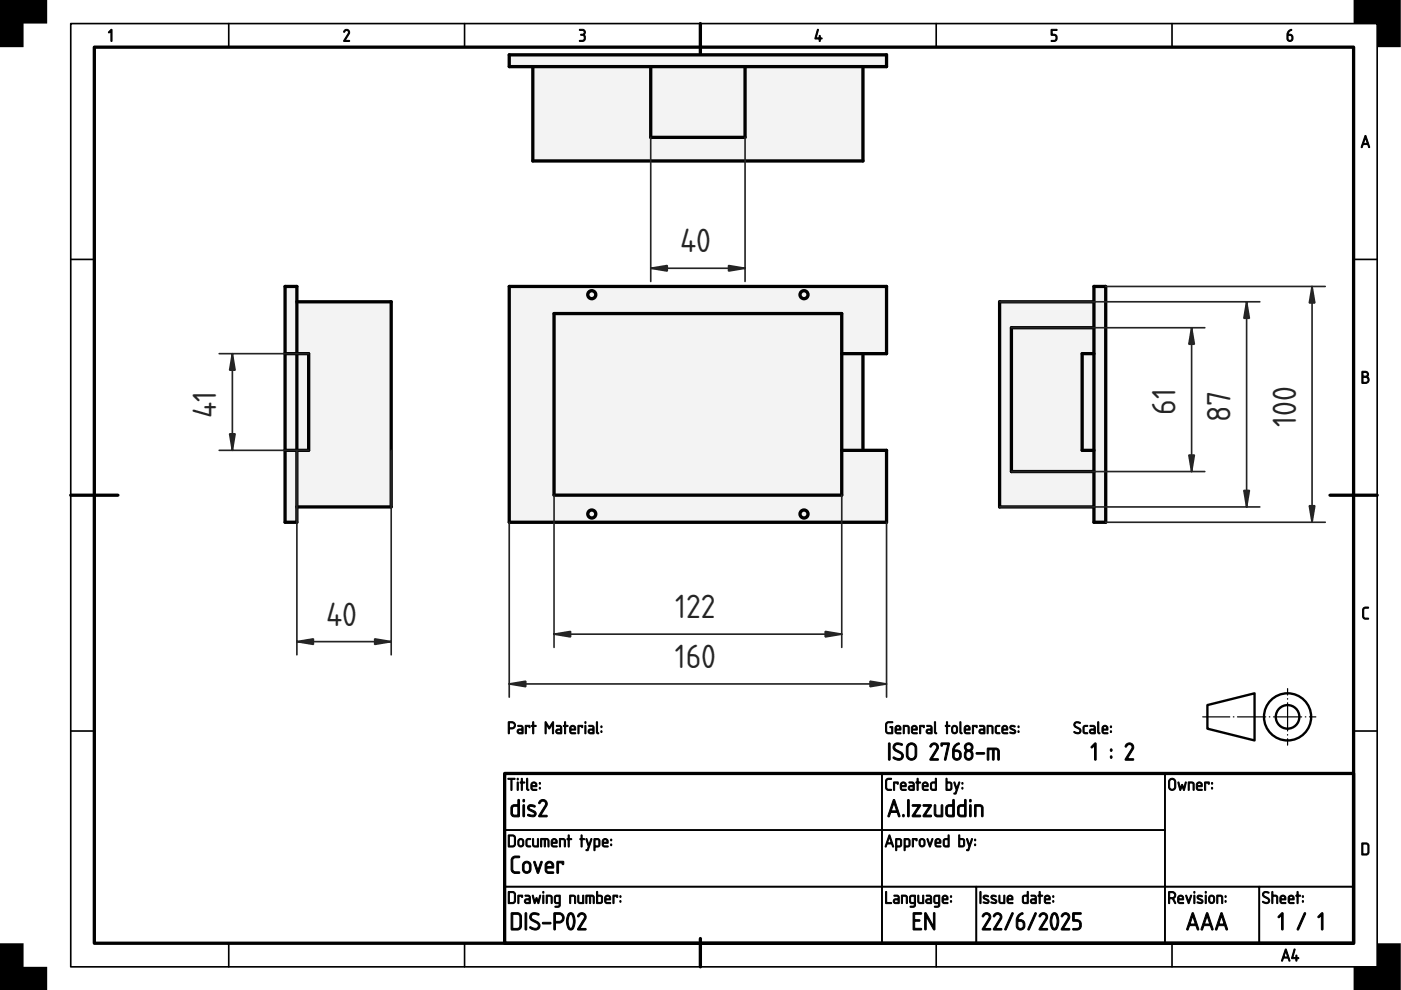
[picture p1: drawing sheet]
<svg xmlns="http://www.w3.org/2000/svg" width="297mm" height="210mm" viewBox="0 0 297 210" stroke-linecap="round" stroke-linejoin="round" font-family="sans-serif">
<defs><g id="words">
<g font-size="6.7" fill="#212529">
<text x="144.2" y="53.5">40</text>
<text x="45.9" y="88.6" transform="rotate(-90 45.9 88.6)">41</text>
<text x="249.2" y="88" transform="rotate(-90 249.2 88)">61</text>
<text x="260.9" y="89.6" transform="rotate(-90 260.9 89.6)">87</text>
<text x="274.8" y="90.5" transform="rotate(-90 274.8 90.5)">100</text>
<text x="143.2" y="131.1">122</text>
<text x="69.2" y="132.6">40</text>
<text x="143.1" y="141.6">160</text>
</g>
</g></defs>
<path d="M20 10h267v190h-267zM148.5 5v10M15 105h10M282 105h10M107 164h180v36h-180zM148.5 199v6" fill="none" stroke="#000" stroke-width=".7"/>
<g fill="none" stroke="#000" stroke-width=".35">
<path d="M15 5h277v200h-277zM48.5 5v5M98.5 5v5M198.5 5v5M248.5 5v5M15 55h5M287 55h5M15 155h5M287 155h5M107 164h80v12h-80zM107 176h80v12h-80zM187 176h60v12h-60z"/>
<path d="M187 164h60v12h-60zM247 164h40v24h-40zM48.5 200v5M98.5 200v5M107 188h80v12h-80zM187 188h20v12h-20zM198.5 200v5M207 188h40v12h-40zM247 188h20v12h-20zM248.5 200v5M267 188h20v12h-20z"/>
</g>
<g fill="#000" stroke="#000" stroke-width=".21">
<path d="M23.5 6.3l.3 .1v2.2l-.2 .2-.1-.2v-2l-.3 .4-.2-.1zM73 6.5a.64 .64 0 0 1 .9-.2 .64 .64 0 0 1 .1 .9l-.8 1.4h.8l.1 .2h-1.2l.9-1.7a.44 .44 0 0 0-.2-.6 .44 .44 0 0 0-.6 .4l-.2-.2zM122.9 6.2a.75 .75 0 0 1 1 .2 .75 .75 0 0 1-.1 1 .82 .82 0 0 1 .2 1.1 .82 .82 0 0 1-1.2 .2l.1-.1a.76 .76 0 0 0 1-.7l-.1-.3-.7-.1v-.2a.47 .47 0 0 0 .7-.2 .47 .47 0 0 0-.2-.6l-.7-.1zM173.3 6.2l.2 .2-.4 1.6h.6l.1-.5 .1 .5 .4 .2-.4 .1-.1 .5-.1-.5-.9-.1zM222.9 6.3l1.1-.1 .1 .1-.1 .2h-.9v.8a.8 .8 0 0 1 1 .5 .8 .8 0 0 1-.6 1l-.7-.1 .7-.1a.54 .54 0 0 0 .4-.6 .54 .54 0 0 0-.5-.5h-.5zM289.1 128.9l.3-.2h.7v.2l-.7 .1-.2 .2-.1 1.5 .3 .3h.7v.3h-.8l-.4-.4v-1.6z"/>
<path d="M273.2 6.6l.5-.4 .2 .2a.79 .79 0 0 0-.7 .9 .75 .75 0 0 1 1 .8 .75 .75 0 0 1-1.2 .5l-.1-.4a1.82 1.82 0 0 1 .3-1.6zM273.1 7.5v.7a.4 .4 0 0 0 .4 .4 .4 .4 0 0 0 .4-.4l-.1-.6z"/>
<path d="M289.4 28.7l.2 .1 .8 2.3-.1 .2-.3-.7h-1l-.2 .7-.2-.1zM289.5 29.2l-.4 1.2h.8z"/>
<path d="M288.8 78.8l.6-.1a.65 .65 0 0 1 .7 .4 .65 .65 0 0 1-.2 .8 .77 .77 0 0 1 .4 .8 .77 .77 0 0 1-.7 .6h-.8zM289 80v1.1h.5a.52 .52 0 0 0 .5-.6 .52 .52 0 0 0-.5-.5zM289 79v.8h.5a.39 .39 0 0 0 .4-.4 .39 .39 0 0 0-.4-.4z"/>
<path d="M108 153.3v1h.6a.52 .52 0 0 0 .4-.6 .52 .52 0 0 0-.5-.4zM107.8 153h.1a1.18 1.18 0 0 1 1.2 .3 .78 .78 0 0 1 .1 .8 .78 .78 0 0 1-.6 .5h-.6v.8l-.2 .1zM110 154.9l-.1 .3 .1 .1h.7v-.5zM109.8 153.8h.8l.3 .5v1.3h-.8a.52 .52 0 0 1-.5-.5 .52 .52 0 0 1 .5-.5h.6l-.1-.4-.8-.2zM111.4 153.8l1 .1-.1 .4-.2-.3h-.5v1.5l-.1 .1-.1-.2zM113 153l.2 .1v.7l.5 .1-.5 .1v1.5l-.1 .1-.2-.1v-1.5l-.2-.1 .2-.1zM115.6 153l.2 .1 .7 1.1 .6-1.1 .2-.1v2.6l-.2-.2v-1.8l-.6 1-.7-1v1.8l-.2 .2zM118.1 154.9v.3l.1 .1h.7v-.5zM118 153.8h.8l.3 .5v1.3h-.8a.52 .52 0 0 1-.5-.5 .52 .52 0 0 1 .5-.5h.6l-.1-.4-.8-.2zM119.7 153l.2 .1v.7l.6 .1-.6 .1v1.5l-.1 .1-.1-.1v-1.5l-.3-.1 .3-.1zM121.1 154.2l-.1 .4h.8l-.2-.5zM121 153.9a.64 .64 0 0 1 .9 0 .64 .64 0 0 1 0 .9h-.9l.1 .5 1 .2-.8 .1a1.06 1.06 0 0 1-.3-1.7zM122.6 153.8l1 .1-.2 .4-.1-.3h-.5v1.5l-.2 .1-.1-.2zM124 153.8l.2 .1v1.5l-.1 .2-.1-.2zM124 153.2a.17 .17 0 0 1 .3 0 .17 .17 0 0 1-.3 0zM125 154.9l-.1 .3 .2 .1h.6v-.5zM124.8 153.8h.9l.3 .5-.1 1.3h-.7a.52 .52 0 0 1-.5-.5 .52 .52 0 0 1 .5-.5h.5v-.4l-.9-.2zM126.5 153l.2 .2v2l.3 .3-.2 .1-.3-.1-.1-.3zM127.4 155h.2v.3h-.2zM127.4 154h.2v.2h-.2z"/>
<path d="M187.9 153.2l.5-.2h.9l-.1 .3h-.9l-.3 .4v1.2l.2 .4h.9v-1l-.4-.1 .1-.2 .5 .1v1.4l-1 .1-.5-.3-.1-1.7zM190.1 154.2l-.1 .4h.8l-.2-.5zM190 153.9a.64 .64 0 0 1 .8 0 .64 .64 0 0 1 .1 .9h-.9l.1 .5 .9 .2-.7 .1a1.06 1.06 0 0 1-.3-1.7zM191.5 153.8a.88 .88 0 0 1 1.3 .5l-.1 1.3-.2-.2v-1.2l-.8-.2v1.4l-.2 .1zM193.6 154.2l-.1 .4h.8l-.3-.5zM193.4 153.9a.64 .64 0 0 1 .9 0 .64 .64 0 0 1 .1 .9h-.9l.1 .5 .9 .2-.8 .1a1.06 1.06 0 0 1-.3-1.7zM195 153.8l1 .1-.1 .4-.2-.3h-.5v1.5l-.1 .1-.1-.2zM196.7 154.9l-.1 .3 .2 .1h.6v-.5zM196.5 153.8h.8l.3 .5v1.3h-.8a.52 .52 0 0 1-.5-.5 .52 .52 0 0 1 .5-.5h.6v-.4l-.9-.2zM198.1 153l.3 .2v2l.2 .3-.1 .1-.3-.1-.1-.3zM200.7 153l.2 .1v.7l.5 .1-.5 .1v1.5l-.1 .1-.1-.1v-1.5l-.3-.1 .3-.1zM202.1 154.1l-.1 .9a.4 .4 0 0 0 .4 .3 .4 .4 0 0 0 .4-.4l-.1-.8zM202 153.9a.64 .64 0 0 1 1 .5v.6a.64 .64 0 0 1-.6 .6 .64 .64 0 0 1-.7-.7l.1-.7zM203.5 153l.3 .2v2l.2 .3-.1 .1-.3-.1-.1-.3zM204.8 154.2l-.1 .4h.8l-.3-.5zM204.6 153.9a.64 .64 0 0 1 .9 0 .64 .64 0 0 1 .1 .9h-.9l.1 .5 .9 .2-.8 .1a1.06 1.06 0 0 1-.3-1.7zM206.2 153.8l1 .1-.1 .4-.2-.3h-.5v1.5l-.1 .1-.1-.2zM207.9 154.9l-.1 .3 .2 .1h.6v-.5zM207.7 153.8h.8l.3 .5v1.3h-.8a.52 .52 0 0 1-.5-.5 .52 .52 0 0 1 .5-.5h.6v-.4l-.9-.2zM209.3 153.8a.88 .88 0 0 1 1.3 .5l-.2 1.3-.1-.2v-1.2l-.8-.2v1.4l-.2 .1zM211.1 153.9l.8-.1 .1 .2a.52 .52 0 0 0-.6 0 .52 .52 0 0 0-.2 .6l.1 .6 .7 .3a.65 .65 0 0 1-.8 0 .65 .65 0 0 1-.2-.8zM212.7 154.2l-.1 .4h.8l-.2-.5zM212.6 153.9a.64 .64 0 0 1 .9 0 .64 .64 0 0 1 .1 .9h-1l.2 .5 .9 .2-.8 .1a1.06 1.06 0 0 1-.3-1.7zM214.2 153.9a.61 .61 0 0 1 1 .2l-.6-.1-.3 .2 .8 .5a.52 .52 0 0 1 .1 .8 .52 .52 0 0 1-.7 0l-.4-.1 .2-.2a.45 .45 0 0 0 .4 .2 .45 .45 0 0 0 .4-.4l-.9-.5-.1-.3zM215.8 155h.2v.3h-.1zM215.8 154h.2l.1 .2h-.2z"/>
<path d="M227.8 153.2a.99 .99 0 0 1 1.3 .1l-.1 .1a.6 .6 0 0 0-.7-.1 .6 .6 0 0 0-.4 .5l.9 .5a.73 .73 0 0 1 0 1.2 .73 .73 0 0 1-1.1-.4h.1a.61 .61 0 0 0 .7 .3 .61 .61 0 0 0 .4-.6l-1.1-.7-.1-.4zM229.7 153.9l.8-.1 .1 .2a.52 .52 0 0 0-.6 0 .52 .52 0 0 0-.1 .6v.6l.7 .3a.65 .65 0 0 1-.8 0 .65 .65 0 0 1-.2-.8zM231.3 154.9l-.1 .3 .2 .1h.6v-.5zM231.1 153.8h.8l.3 .5v1.3h-.8a.52 .52 0 0 1-.4-.5 .52 .52 0 0 1 .5-.5h.5v-.4l-.9-.2zM232.8 153l.2 .2v2l.2 .3-.1 .1-.3-.1-.1-.3zM234 154.2l-.1 .4h.8l-.2-.5zM233.9 153.9a.64 .64 0 0 1 .8 0 .64 .64 0 0 1 .1 .9h-.9l.1 .5 .9 .2-.8 .1a1.06 1.06 0 0 1-.2-1.7zM235.4 155h.2v.3h-.2zM235.4 154h.2v.2h-.2z"/>
<path d="M232.1 157.6l.1-.1 .2 .2v3.3l-.2 .2-.1-.2v-2.9l-.5 .5-.3-.2zM235.5 160.3h.2v.4h-.2zM235.5 158.8h.2v.4h-.2zM238.8 157.8a.92 .92 0 0 1 1.2-.1 .92 .92 0 0 1 .2 1.2l-1.2 2h1.2h.1v.3h-1.7v-.3l1.3-2.1a.6 .6 0 0 0-.3-.9 .6 .6 0 0 0-.8 .5l-.3-.2z"/>
<path d="M107.7 165h1.4l.1 .1-.6 .2v2.2l-.2 .1-.1-.1v-2.2l-.6-.1zM109.7 165.8l.2 .1v1.5l-.1 .2-.2-.2zM109.6 165.2a.2 .2 0 0 1 .4 0 .2 .2 0 0 1-.4 0zM110.5 165l.3 .1v.7l.5 .1-.5 .1v1.5l-.2 .1-.1-.1v-1.5l-.2-.1 .2-.1zM111.7 165l.2 .2v2l.2 .3-.1 .1-.3-.1-.1-.3zM112.9 166.2l-.1 .4h.8l-.2-.5zM112.8 165.9a.64 .64 0 0 1 .8 0 .64 .64 0 0 1 .1 .9h-.9l.1 .5 .9 .2-.7 .1a1.06 1.06 0 0 1-.3-1.7zM114.4 167h.2v.3h-.2zM114.4 166h.2v.2h-.2z"/>
<path d="M108 177.3v2h.8l.3-.4-.1-1.4-.2-.2zM107.8 177h1l.5 .5v1.6l-.4 .5h-1.1zM110.2 178.1l-.2 .9a.4 .4 0 0 0 .5 .3 .4 .4 0 0 0 .3-.4l-.1-.8zM110 177.9a.64 .64 0 0 1 1.1 .5v.6a.64 .64 0 0 1-.7 .6 .64 .64 0 0 1-.6-.7v-.7zM111.6 177.9l.8-.1 .1 .2a.52 .52 0 0 0-.6 0 .52 .52 0 0 0-.2 .6l.1 .6 .7 .3a.65 .65 0 0 1-.8 0 .65 .65 0 0 1-.2-.8zM112.9 177.8l.2 .1 .1 1.3 .2 .1h.5v-1.4l.2-.1 .1 .1v1.7h-1a1.77 1.77 0 0 1-.3-1.8zM114.7 177.8h1.4a1.46 1.46 0 0 1 .2 1.8l-.1-.2-.1-1.2-.2-.2h-.3v1.4l-.1 .2-.1-.2v-1.4h-.5v1.5l-.3 .1zM117.2 178.2l-.1 .4h.8l-.2-.5zM117.1 177.9a.64 .64 0 0 1 .8 0 .64 .64 0 0 1 .1 .9h-.9l.1 .5 .9 .2-.7 .1a1.06 1.06 0 0 1-.3-1.7zM118.6 177.8a.88 .88 0 0 1 1.3 .5l-.1 1.3-.2-.2v-1.2l-.8-.2v1.4l-.2 .1zM120.5 177l.2 .1v.7l.5 .1-.5 .1v1.5l-.1 .1-.1-.2v-1.4l-.3-.1 .3-.1zM123.2 177l.2 .1v.7l.6 .1-.6 .1v1.5l-.1 .1-.1-.2v-1.4l-.3-.1 .3-.1zM124.3 177.8l.2 .1 .4 1.2 .4-1.2 .1-.1 .1 .1-.9 2.5-.4-.1 .3-.2 .2-.6zM126.2 178v1.3h.6l.2-.2-.1-.9-.1-.1zM126 177.8a.86 .86 0 0 1 1.2 .6v.2a.7 .7 0 0 1-.5 1h-.5l-.1 .7h-.2zM128 178.2l-.1 .4h.8l-.2-.5zM127.9 177.9a.64 .64 0 0 1 .9 0 .64 .64 0 0 1 0 .9h-.9l.1 .5 1 .2-.8 .1a1.06 1.06 0 0 1-.3-1.7zM129.5 179h.2v.3h-.2zM129.5 178h.2v.2h-.2z"/>
<path d="M108.8 171l-.1 .4v1.2l.4 .2h.7v-1.8zM108.5 170.9a1.3 1.3 0 0 1 1.3-.3v-.9l.2-.2 .1 .2v3.3l-.2 .2a1.47 1.47 0 0 1-1.3-.2l-.3-.5v-1.2zM110.9 170.7h.3v.1v2.2l-.2 .2-.1-.2zM110.9 169.8a.24 .24 0 0 1 .4 0 .24 .24 0 0 1-.4 0zM112 170.8a1.2 1.2 0 0 1 1.5 .1l-.2 .2-.6-.1a.34 .34 0 0 0-.4 0 .34 .34 0 0 0-.1 .4l1.1 .5a.71 .71 0 0 1 .2 1 .71 .71 0 0 1-1 .2l-.6-.2v-.2h.2a.78 .78 0 0 0 1.2-.2l-.2-.2-.9-.5a.65 .65 0 0 1-.2-1zM114.5 169.8a.92 .92 0 0 1 1.2-.1 .92 .92 0 0 1 .2 1.2l-1.2 2h1.1h.2v.3h-1.8v-.3l1.3-2.1a.6 .6 0 0 0-.2-.9 .6 .6 0 0 0-.8 .5l-.3-.2z"/>
<path d="M188 165.2l.2-.2h.8v.2l-.8 .1-.2 .2v1.4l.2 .4h.7l.1 .3h-.8l-.4-.4-.1-1.6zM189.5 165.8l1 .1-.2 .4-.1-.3h-.5v1.5l-.1 .1-.2-.2zM191.2 166.2l-.1 .4h.8l-.2-.5zM191.1 165.9a.64 .64 0 0 1 .9 0 .64 .64 0 0 1 0 .9h-.9l.1 .5 1 .2-.8 .1a1.06 1.06 0 0 1-.3-1.7zM192.9 166.9l-.1 .3 .2 .1h.6v-.5zM192.7 165.8h.9l.3 .5-.1 1.3h-.7a.52 .52 0 0 1-.5-.5 .52 .52 0 0 1 .5-.5h.5v-.4l-.9-.2zM194.5 165l.2 .1v.7l.5 .1-.5 .1v1.5l-.1 .1-.2-.1v-1.5l-.2-.1 .2-.1zM195.9 166.2l-.1 .4h.8l-.3-.5zM195.7 165.9a.64 .64 0 0 1 .9 0 .64 .64 0 0 1 .1 .9h-.9l.1 .5 .9 .2-.8 .1a1.06 1.06 0 0 1-.3-1.7zM197.6 166.1l-.1 .3v.8l.8 .1v-1.3zM197.4 166l.2-.2h.7v-.7l.2-.1v2.6h-.9l-.3-.3zM200.8 166v1.3h.5a.91 .91 0 0 0 .2-1.2zM200.6 165l.2 .1v.7h.7l.3 .3v1l-.3 .5-.9-.1zM202.3 165.8l.2 .1 .4 1.2 .4-1.2 .1-.1 .1 .1-.9 2.5-.4-.1 .3-.2 .2-.6zM203.9 167h.2v.3h-.1zM204 166h.1l.1 .2h-.2z"/>
<path d="M188.5 177l.2 .1 .8 2.3-.2 .2-.3-.7h-.9l-.2 .7-.2-.1zM188.6 177.5l-.4 1.2h.8zM190.1 178v1.3h.7l.1-.2v-.9l-.1-.1zM189.9 177.8a.86 .86 0 0 1 1.3 .6v.2a.7 .7 0 0 1-.5 1h-.6v.7h-.2zM191.9 178v1.3h.7l.1-.2v-.9l-.1-.1zM191.7 177.8a.86 .86 0 0 1 1.3 .6v.2a.7 .7 0 0 1-.5 1h-.6v.7h-.2zM193.5 177.8l1 .1-.2 .4-.1-.3h-.5v1.5l-.2 .1-.1-.2zM195.2 178.1l-.1 .9a.4 .4 0 0 0 .4 .3 .4 .4 0 0 0 .4-.4l-.1-.8zM195.1 177.9a.64 .64 0 0 1 1 .5v.6a.64 .64 0 0 1-.6 .6 .64 .64 0 0 1-.6-.7v-.7zM196.6 177.8l.2 .1 .4 1.2 .4-1.2h.2l-.6 1.7zM198.6 178.2l-.1 .4h.8l-.3-.5zM198.4 177.9a.64 .64 0 0 1 .9 0 .64 .64 0 0 1 .1 .9h-.9l.1 .5 .9 .2-.8 .1a1.06 1.06 0 0 1-.3-1.7zM200.3 178.1l-.1 .3v.8l.8 .1v-1.3zM200.1 178l.2-.2h.7v-.7l.2-.1v2.6h-.9l-.3-.3zM203.5 178v1.3h.5a.91 .91 0 0 0 .2-1.2zM203.3 177l.2 .1v.7h.7l.3 .3v1l-.3 .5-.9-.1zM204.9 177.8l.3 .1 .4 1.2 .4-1.2 .1-.1 .1 .1-.9 2.5-.4-.1 .3-.2 .2-.6zM206.6 179h.2v.3h-.2zM206.6 178h.2v.2h-.2z"/>
<path d="M188.4 157.6h.3v.1v3.3l-.2 .2-.1-.2zM189.6 157.8a1.41 1.41 0 0 1 1.8 .1l-.2 .1a.93 .93 0 0 0-1.5 .5l.4 .5a1.9 1.9 0 0 1 1.4 1 1.07 1.07 0 0 1-.5 1.1 1.07 1.07 0 0 1-1.3-.1l-.3-.3 .1-.2a1.19 1.19 0 0 0 1.7 0 .58 .58 0 0 0-.4-.8l-1.3-.8-.2-.5zM192.8 158l-.3 .6v1.6a.75 .75 0 0 0 .8 .6 .75 .75 0 0 0 .7-.7v-1.5a.75 .75 0 0 0-.4-.7 .75 .75 0 0 0-.8 .1zM192.5 157.8a1.1 1.1 0 0 1 1.2-.2 1.1 1.1 0 0 1 .7 1v1.5a1.1 1.1 0 0 1-1.1 1.1 1.1 1.1 0 0 1-1.1-1.1v-1.8zM197.4 157.8a.92 .92 0 0 1 1.2-.1 .92 .92 0 0 1 .2 1.2l-1.2 2h1.2h.1v.3h-1.7v-.3l1.3-2.1a.6 .6 0 0 0-.3-.9 .6 .6 0 0 0-.8 .5l-.3-.2zM199.5 157.5h1.6l.2 .2-.7 3.3-.2 .2-.2-.2 .7-3.1h-1.1l-.1 .3-.2-.2zM202.4 158l.8-.5 .2 .2a1.88 1.88 0 0 0-1.1 1.3 1.12 1.12 0 0 1 1.5 .9 1.12 1.12 0 0 1-1.2 1.3l-.5-.4-.1-.4a2.92 2.92 0 0 1 .2-2.1zM202.3 159.3v1a.57 .57 0 0 0 .6 .6 .57 .57 0 0 0 .5-.6l-.1-.8-.3-.1zM205 159.5a.8 .8 0 0 0 .4 1.3 .71 .71 0 0 0 .6-.9 .71 .71 0 0 0-1-.4zM204.8 158.4a.6 .6 0 0 0 1.2 0 .6 .6 0 0 0-1.2 0zM204.8 157.7a.93 .93 0 0 1 1.3 .1 .93 .93 0 0 1-.2 1.4 1.07 1.07 0 0 1 .4 1.4 1.07 1.07 0 0 1-1.5 .4l-.3-.7a1.15 1.15 0 0 1 .3-1.1 .92 .92 0 0 1 0-1.5zM207 159.6h1.6l.2 .1-.2 .2h-1.5h-.1zM209.4 158.6h1.7a.84 .84 0 0 1 .8 1.1v1.3l-.2 .2-.2-.2v-1.8l-.2-.2h-.5v2l-.1 .1h-.2l-.1-2.1h-.7v2l-.1 .1h-.2z"/>
<path d="M189.4 169.5l.3 .1 1.1 3.3-.2 .3-.4-.9h-1.3l-.4 .9-.3-.2zM189.5 170.2l-.5 1.7h1.1zM191.4 172.7h.3v.4h-.3zM192.5 169.6h.2l.1 .1v3.3l-.2 .2-.2-.2zM193.4 170.6h1.8v.3l-1.3 1.9h1.1l.2 .1v.3l-1.8-.1v-.2l1.3-1.9h-1.1l-.2-.1zM195.7 170.6h1.8v.3l-1.3 1.9h1.1l.2 .1v.3l-1.8-.1v-.2l1.3-1.9h-1.1l-.2-.1zM198.1 170.7h.3v.1v1.8l.4 .2h.7v-2l.2-.2 .2 .2v2.3l-1.1 .1a.84 .84 0 0 1-.7-1.2zM201 171l-.1 .4v1.2l.4 .2h.7v-1.8zM200.7 170.9a1.3 1.3 0 0 1 1.3-.3v-.9l.2-.2 .1 .2v3.3l-.2 .2a1.47 1.47 0 0 1-1.4-.2l-.2-.5v-1.2zM203.5 171l-.1 .4v1.2l.4 .2h.7v-1.8zM203.2 170.9a1.3 1.3 0 0 1 1.3-.3v-.9l.2-.2 .1 .2v3.3l-.2 .2a1.47 1.47 0 0 1-1.4-.2l-.2-.5v-1.2zM205.6 170.7h.3v.1v2.2l-.2 .2-.1-.2zM205.5 169.8a.25 .25 0 0 1 .5 0 .25 .25 0 0 1-.5 0zM206.7 170.6a1.44 1.44 0 0 1 1.7 .5v1.8l-.1 .3-.2-.3v-1.7l-.4-.2h-.7v2l-.2 .2a4 4 0 0 1-.1-2.6z"/>
<path d="M248.2 165.4l-.2 .4v1.1a.52 .52 0 0 0 .5 .4 .52 .52 0 0 0 .5-.5v-1.3l-.5-.2zM248 165.2a.77 .77 0 0 1 .8-.1 .77 .77 0 0 1 .5 .7v1a.77 .77 0 0 1-.8 .8 .77 .77 0 0 1-.8-.7l.1-1.3zM249.8 165.8l.2 .1 .3 1.1 .3-.7 .4 .7 .3-1.1 .2-.1-.4 1.8-.2-.1-.3-.7-.2 .7-.2 .1zM251.9 165.8a.88 .88 0 0 1 1.3 .5l-.1 1.3-.2-.2v-1.2l-.7-.2v1.4l-.3 .1zM254 166.2l-.1 .4h.8l-.2-.5zM253.9 165.9a.64 .64 0 0 1 .8 0 .64 .64 0 0 1 .1 .9h-.9l.1 .5 .9 .2-.8 .1a1.06 1.06 0 0 1-.2-1.7zM255.4 165.8l1 .1-.1 .4-.1-.3h-.6v1.5l-.1 .1-.1-.2zM256.9 167h.2v.3h-.2zM256.9 166h.2v.2h-.2z"/>
<path d="M108 189.3v2h.8l.3-.4-.1-1.4-.2-.2zM107.8 189h1l.5 .5v1.6l-.4 .5h-1.1zM109.8 189.8l1 .1-.1 .4-.1-.3h-.6v1.5l-.1 .1-.1-.2zM111.5 190.9l-.1 .3 .2 .1h.6v-.5zM111.3 189.8h.9l.3 .5-.1 1.2-.7 .1a.52 .52 0 0 1-.5-.5 .52 .52 0 0 1 .5-.5h.5v-.4l-.9-.2zM112.9 189.8l.2 .1 .3 1.1 .3-.7 .4 .7 .3-1.1 .2-.1-.4 1.8-.2-.1-.3-.7-.2 .7-.2 .1zM115.1 189.8l.2 .1v1.5l-.1 .2-.1-.2zM115.1 189.2a.17 .17 0 0 1 .3 0 .17 .17 0 0 1-.3 0zM115.8 189.8a.88 .88 0 0 1 1.3 .5l-.1 1.3-.2-.2v-1.2l-.8-.2v1.4l-.2 .1zM117.8 190.1v1.1l.1 .1h.6v-1.3zM117.7 189.9l1-.1a4 4 0 0 1 .1 2.3 .87 .87 0 0 1-1.2 .2l.8-.2 .1-.5a.73 .73 0 0 1-.8-.1 .73 .73 0 0 1-.2-.8zM120.8 189.8a.88 .88 0 0 1 1.3 .5l-.2 1.3-.1-.2v-1.2l-.8-.2v1.4l-.2 .1zM122.5 189.8l.2 .1 .1 1.3 .2 .1h.5v-1.4l.2-.1 .1 .1-.1 1.7h-.9a1.77 1.77 0 0 1-.3-1.8zM124.2 189.8h1.5a1.46 1.46 0 0 1 .2 1.8l-.1-.2-.1-1.2-.2-.2h-.3v1.4l-.1 .2-.1-.2v-1.4h-.6v1.5l-.2 .1zM126.7 190v1.3h.5a.91 .91 0 0 0 .2-1.2zM126.5 189l.2 .1v.7h.7l.3 .3 .1 1-.4 .5-.9-.1zM128.5 190.2l-.1 .4h.8l-.2-.5zM128.4 189.9a.64 .64 0 0 1 .9 0 .64 .64 0 0 1 .1 .9h-1l.2 .5 .9 .2-.8 .1a1.06 1.06 0 0 1-.3-1.7zM130 189.8l1 .1-.1 .4-.2-.3h-.5v1.5l-.1 .1-.2-.2zM131.4 191h.2v.3h-.2zM131.4 189.9l.2 .1v.2h-.2z"/>
<path d="M108.7 193.9v2.9h1.2l.3-.5v-2.1l-.4-.3zM108.4 193.6l1.5-.1 .6 .7v2.4l-.6 .6-1.5-.1zM111.4 193.6h.2l.1 .1v3.3l-.2 .2-.2-.2zM112.6 193.8a1.41 1.41 0 0 1 1.7 .1l-.2 .1a.93 .93 0 0 0-1.4 .5l.3 .5a1.9 1.9 0 0 1 1.5 1 1.07 1.07 0 0 1-.6 1.1 1.07 1.07 0 0 1-1.2-.1l-.4-.3 .2-.2a1.19 1.19 0 0 0 1.6 0 .58 .58 0 0 0-.3-.8l-1.4-.8-.1-.5zM115 195.6h1.7l.1 .1-.2 .2h-1.4h-.2zM117.8 193.9v1.4h.8a.75 .75 0 0 0 .7-.7 .75 .75 0 0 0-.8-.7zM117.5 193.6l.1-.1a1.69 1.69 0 0 1 1.7 .4 1.1 1.1 0 0 1 .2 1.1 1.1 1.1 0 0 1-.9 .7h-.8v1.3l-.1 .1h-.2zM120.9 193.9l-.4 1.3a2.07 2.07 0 0 0 .5 1.6 2.3 2.3 0 0 0 .5-2.2l-.2-.6zM120.6 193.6a.84 .84 0 0 1 .9 .1 .84 .84 0 0 1 .3 .8l.1 1a2.1 2.1 0 0 1-.7 1.7h-.2a1.53 1.53 0 0 1-.9-1.7l.2-1.3zM122.7 193.8a.92 .92 0 0 1 1.3-.1 .92 .92 0 0 1 .1 1.2l-1.2 2h1.2h.1v.3h-1.7v-.3l1.3-2.1a.6 .6 0 0 0-.3-.9 .6 .6 0 0 0-.8 .5l-.3-.2z"/>
<path d="M108.7 181.7a1.46 1.46 0 0 1 1.5 0l-.2 .2h-1l-.3 .5 .1 2.2 .4 .2 1 .1-.2 .3h-1l-.5-.5-.1-2.3zM111.3 183.1l-.2 .3v.9a.57 .57 0 0 0 .6 .5 .57 .57 0 0 0 .5-.6v-.8l-.1-.3-.4-.2zM111.1 182.8a.92 .92 0 0 1 1.5 .6 1.51 1.51 0 0 1-.3 1.5 .92 .92 0 0 1-1 .2 .92 .92 0 0 1-.5-.8v-1.1zM113.2 182.7l.3 .1 .6 1.6 .5-1.7 .2-.1 .2 .2-.8 2.2-.1 .2-.2-.2zM116.1 183.2l-.2 .5h1.2a.58 .58 0 0 0-.3-.7 .58 .58 0 0 0-.7 .2zM115.9 182.8a.92 .92 0 0 1 1.2 0 .92 .92 0 0 1 .1 1.3h-1.3l.2 .7h1.1l.2 .2-.2 .2h-.9a.89 .89 0 0 1-.7-1.2 1.14 1.14 0 0 1 .3-1.2zM118.1 182.7l1.2-.1 .2 .2-.1 .5h-.2v-.3h-.8v2l-.2 .2a3.9 3.9 0 0 1-.1-2.5z"/>
<path d="M187.8 189l.2 .1v2.2h.9l.1 .3h-1.2zM189.7 190.9v.3l.1 .1h.6v-.5zM189.5 189.8h.9l.3 .5-.1 1.2-.7 .1a.52 .52 0 0 1-.5-.5 .52 .52 0 0 1 .5-.5h.5v-.4l-.9-.2zM191.1 189.8a.88 .88 0 0 1 1.3 .5l-.1 1.3-.2-.2v-1.2l-.7-.2v1.4l-.3 .1zM193.2 190.1l-.1 1.1 .1 .1h.7v-1.3zM193 189.9l1-.1a4 4 0 0 1 .1 2.3 .87 .87 0 0 1-1.1 .2l.7-.2 .2-.5a.73 .73 0 0 1-.9-.1 .73 .73 0 0 1-.2-.8zM194.6 189.8l.2 .1v1.3l.3 .1h.5v-1.4l.1-.1 .2 .1-.1 1.7h-.9a1.77 1.77 0 0 1-.3-1.8zM196.6 190.9l-.1 .3 .2 .1h.6v-.5zM196.4 189.8h.8l.3 .5v1.2l-.8 .1a.52 .52 0 0 1-.5-.5 .52 .52 0 0 1 .5-.5h.6v-.4l-.9-.2zM198.3 190.1l-.1 1.1 .2 .1h.6v-1.3zM198.1 189.9l1-.1a4 4 0 0 1 .1 2.3 .87 .87 0 0 1-1.1 .2l.7-.2 .2-.5a.73 .73 0 0 1-.8-.1 .73 .73 0 0 1-.2-.8zM200.1 190.2l-.1 .4h.8l-.3-.5zM199.9 189.9a.64 .64 0 0 1 .9 0 .64 .64 0 0 1 .1 .9h-.9l.1 .5 .9 .2-.8 .1a1.06 1.06 0 0 1-.3-1.7zM201.5 191h.2v.3h-.2zM201.5 189.9l.2 .1v.2h-.2z"/>
<path d="M193.6 193.5h1.8v.3h-.2h-1.3v1.2h1l.2 .2-.2 .1h-1v1.5h1.3l.2 .3h-1.8zM196.1 193.5l.3 .1 1.5 2.7v-2.6v-.2h.3v3.6l-.3-.1-1.5-2.6v2.6l-.1 .1h-.2z"/>
<path d="M207.8 189.1l.2 .1v2.2l-.1 .2-.2-.2zM208.6 189.9a.61 .61 0 0 1 1 .2l-.7-.1-.2 .2 .7 .5a.52 .52 0 0 1 .2 .8 .52 .52 0 0 1-.8 0l-.3-.1 .1-.2a.45 .45 0 0 0 .5 .2 .45 .45 0 0 0 .3-.4l-.8-.5-.2-.3zM210.2 189.9a.61 .61 0 0 1 1 .2l-.6-.1-.3 .2 .8 .5a.52 .52 0 0 1 .1 .8 .52 .52 0 0 1-.8 0l-.3-.1 .2-.2a.45 .45 0 0 0 .4 .2 .45 .45 0 0 0 .4-.4l-.9-.5-.1-.3zM211.8 189.8l.2 .1v1.3l.3 .1h.5v-1.4l.1-.1 .2 .1-.1 1.7h-.9a1.77 1.77 0 0 1-.3-1.8zM213.8 190.2l-.1 .4h.8l-.2-.5zM213.7 189.9a.64 .64 0 0 1 .9 0 .64 .64 0 0 1 .1 .9h-1l.2 .5 .9 .2-.8 .1a1.06 1.06 0 0 1-.3-1.7zM217.1 190.1l-.1 .3v.8l.8 .1v-1.3zM216.9 190l.2-.2h.7v-.7l.2-.1v2.6h-.9l-.3-.3zM218.8 190.9l-.1 .3 .2 .1h.6v-.5zM218.6 189.8h.8l.3 .5v1.2l-.8 .1a.52 .52 0 0 1-.5-.5 .52 .52 0 0 1 .5-.5h.6v-.4l-.9-.2zM220.3 189l.3 .1v.7l.5 .1-.5 .1v1.5l-.2 .1-.1-.2v-1.4l-.2-.1 .2-.1zM221.7 190.2v.4h.7l-.2-.5zM221.6 189.9a.64 .64 0 0 1 .9 0 .64 .64 0 0 1 .1 .9h-.9l.1 .5 .9 .2-.8 .1a1.06 1.06 0 0 1-.3-1.7zM223.2 191h.2v.3h-.2zM223.2 189.9l.2 .1v.2h-.2z"/>
<path d="M208.5 193.8a.92 .92 0 0 1 1.2-.1 .92 .92 0 0 1 .2 1.2l-1.2 2h1.2h.1v.3h-1.7v-.3l1.3-2.1a.6 .6 0 0 0-.3-.9 .6 .6 0 0 0-.8 .5l-.3-.2zM210.9 193.8a.92 .92 0 0 1 1.2-.1 .92 .92 0 0 1 .2 1.2l-1.2 2h1.1h.2v.3h-1.8v-.3l1.3-2.1a.6 .6 0 0 0-.2-.9 .6 .6 0 0 0-.8 .5l-.3-.2zM214.6 193.5h.2v.3l-1.4 3.2-.3 .2v-.3zM215.9 194l.8-.5 .2 .2a1.88 1.88 0 0 0-1.1 1.3 1.12 1.12 0 0 1 1.5 .9 1.12 1.12 0 0 1-1.2 1.3l-.5-.4-.1-.4a2.92 2.92 0 0 1 .2-2.1zM215.8 195.3v1a.57 .57 0 0 0 .6 .5 .57 .57 0 0 0 .5-.5l-.1-.8-.3-.1zM219.5 193.5h.2v.3l-1.4 3.2-.3 .2v-.3zM220.6 193.8a.92 .92 0 0 1 1.2-.1 .92 .92 0 0 1 .2 1.2l-1.2 2h1.1h.2v.3h-1.8v-.3l1.3-2.1a.6 .6 0 0 0-.2-.9 .6 .6 0 0 0-.8 .5l-.3-.2zM223.4 193.9l-.4 1.3a2.07 2.07 0 0 0 .6 1.6 2.3 2.3 0 0 0 .4-2.2l-.2-.6zM223.2 193.6a.84 .84 0 0 1 .9 .1 .84 .84 0 0 1 .3 .8l.1 1a2.1 2.1 0 0 1-.7 1.7h-.2a1.53 1.53 0 0 1-1-1.7l.2-1.3zM225.3 193.8a.92 .92 0 0 1 1.2-.1 .92 .92 0 0 1 .2 1.2l-1.2 2h1.1h.2v.3h-1.8v-.3l1.3-2.1a.6 .6 0 0 0-.2-.9 .6 .6 0 0 0-.8 .5l-.3-.2zM227.5 193.6l1.6-.1 .2 .2-.2 .2h-1.3v1.1a1.14 1.14 0 0 1 1.4 .8 1.14 1.14 0 0 1-.8 1.4h-.8l-.2-.2 .2-.2h.7a.77 .77 0 0 0 .6-.7 .77 .77 0 0 0-.6-.8h-.8z"/>
<path d="M248 189.3v1a.65 .65 0 0 0 .8-.1 .65 .65 0 0 0 .1-.8zM247.8 189.1l.1-.1a1.2 1.2 0 0 1 1.2 .3 .78 .78 0 0 1-.3 1.2l.5 1.1-.2-.1-.5-.9h-.6v.9l-.2 .1zM250 190.2l-.1 .4h.8l-.2-.5zM249.9 189.9a.64 .64 0 0 1 .9 0 .64 .64 0 0 1 0 .9h-.9l.1 .5 1 .2-.8 .1a1.06 1.06 0 0 1-.3-1.7zM251.4 189.8l.2 .1 .4 1.2 .4-1.2h.3l-.7 1.7zM253.1 189.8l.3 .1v1.5l-.2 .2-.1-.2zM253.1 189.2a.17 .17 0 0 1 .3 0 .17 .17 0 0 1-.3 0zM253.9 189.9a.61 .61 0 0 1 1 .2l-.6-.1-.3 .2 .8 .5a.52 .52 0 0 1 .1 .8 .52 .52 0 0 1-.7 0l-.4-.1 .2-.2a.45 .45 0 0 0 .4 .2 .45 .45 0 0 0 .4-.4l-.9-.5-.1-.3zM255.5 189.8l.3 .1v1.5l-.2 .2-.1-.2zM255.5 189.2a.17 .17 0 0 1 .3 0 .17 .17 0 0 1-.3 0zM256.6 190.1l-.1 .9a.4 .4 0 0 0 .4 .3 .4 .4 0 0 0 .4-.4l-.1-.8zM256.5 189.9a.64 .64 0 0 1 1 .5v.6a.64 .64 0 0 1-.6 .6 .64 .64 0 0 1-.6-.7v-.7zM258 189.8a.88 .88 0 0 1 1.3 .5l-.2 1.3-.1-.2v-1.2l-.8-.2v1.4l-.2 .1zM259.7 191h.2v.3h-.2zM259.7 189.9l.2 .1v.2h-.2z"/>
<path d="M252.8 193.5l.3 .1 1 3.3-.1 .3-.4-.9h-1.4l-.3 .9-.3-.2zM252.9 194.2l-.6 1.7h1.1zM255.8 193.5l.3 .1 1.1 3.3-.2 .3-.4-.9h-1.3l-.4 .9-.3-.2zM255.9 194.2l-.5 1.7h1.1zM258.9 193.5l.3 .1 1 3.3-.1 .3-.4-.9h-1.4l-.3 .9-.3-.2zM259 194.2l-.6 1.7h1.1z"/>
<path d="M267.8 189.2a.99 .99 0 0 1 1.3 .1l-.1 .1a.6 .6 0 0 0-.7-.1 .6 .6 0 0 0-.4 .5l.9 .5a.73 .73 0 0 1 0 1.2 .73 .73 0 0 1-1.1-.4h.1a.61 .61 0 0 0 .7 .3 .61 .61 0 0 0 .4-.6l-1.1-.7-.1-.4zM269.7 189h.2v.8h.7l.3 .3v1.4l-.2-.1-.1-1.2-.2-.2h-.5v1.4l-.2 .1zM271.7 190.2l-.1 .4h.8l-.2-.5zM271.6 189.9a.64 .64 0 0 1 .8 0 .64 .64 0 0 1 .1 .9h-.9l.1 .5 .9 .2-.7 .1a1.06 1.06 0 0 1-.3-1.7zM273.4 190.2v.4h.7l-.2-.5zM273.3 189.9a.64 .64 0 0 1 .9 0 .64 .64 0 0 1 .1 .9h-.9l.1 .5 .9 .2-.8 .1a1.06 1.06 0 0 1-.3-1.7zM275 189l.2 .1v.7l.6 .1-.6 .1v1.5l-.1 .1-.1-.2v-1.4l-.3-.1 .3-.1zM276.1 191h.2v.3h-.2zM276.1 189.9l.2 .1v.2h-.2z"/>
<path d="M271.7 193.6l.2-.1 .2 .2v3.3l-.2 .2-.2-.2v-2.9l-.5 .5-.2-.2zM276.6 193.5h.2v.3l-1.4 3.2-.3 .2v-.3zM280.2 193.6l.1-.1 .2 .2v3.3l-.2 .2-.1-.2v-2.9l-.5 .5-.3-.2z"/>
<path d="M289 179v2h.8l.2-.4v-1.4l-.2-.2zM288.7 178.7h1.1l.4 .5v1.6l-.4 .5h-1.1z"/>
<path d="M272.5 201.2l.2 .1 .8 2.3-.1 .2-.3-.7h-1l-.2 .7-.2-.1zM272.6 201.7l-.4 1.2h.8zM274.4 201.2l.2 .2-.5 1.6h.6l.2-.5 .1 .5 .4 .2-.4 .1-.1 .5-.2-.5-.9-.1z"/>
</g>
<path d="M0 0h10v5h-5v5h-5zM287 0h10v10h-5v-5h-5zM0 200h5v5h5v5h-10zM292 200h5v10h-10v-5h5z" fill="#000"/>
<g fill="none" stroke="#000" stroke-width=".5">
<path d="M256 149.5l10-2.5v10l-10-2.5z"/>
<circle cx="273" cy="152" r="5"/>
<circle cx="273" cy="152" r="2.5"/>
</g>
<path d="M255 152h24" fill="none" stroke="#000" stroke-width=".25" stroke-dasharray="6 .7 .1 .7" stroke-dashoffset=".2"/>
<path d="M273 158v-12" fill="none" stroke="#000" stroke-width=".25" stroke-dasharray="6 .7 .1 .7" stroke-dashoffset="4.6"/>
<path d="M148 85.7h.1" fill="none" stroke="#000" stroke-width=".21"/>
<g fill="#f1f3f5">
<path d="M108 60.7h80v14.3h-5v20.5h5v15.2h-80z" fill-rule="evenodd"/>
<path d="M117.5 66.5h61v38.5h-61z" fill-rule="evenodd"/>
<path d="M108 60.7h80v14.3h-9.5v-8.5h-61v38.5h61v-9.5h9.5v15.2h-80z" fill-rule="evenodd"/>
<path d="M178.5 75h4.5v20.5h-4.5z" fill-rule="evenodd"/>
<circle cx="125.5" cy="62.5" r=".85"/>
<circle cx="125.5" cy="109" r=".85"/>
<circle cx="170.5" cy="62.5" r=".85"/>
<circle cx="170.5" cy="109" r=".85"/>
</g>
<g fill="none" stroke="#000" stroke-width=".7">
<path d="M117.5 66.5h61v38.5h-61zM178.5 75h9.5v-14.3h-80v50h80v-15.2h-9.5M183 75v20.5"/>
<circle cx="125.5" cy="62.5" r=".85"/>
<circle cx="170.5" cy="62.5" r=".85"/>
<circle cx="125.5" cy="109" r=".85"/>
<circle cx="170.5" cy="109" r=".85"/>
</g>
<path d="M108 110.7v37.1M117.5 105v32.3M178.5 105v32.3M188 110.7v37.1M117.5 134.5h61M108 145h80" fill="none" stroke="#212529" stroke-width=".35"/>
<g fill="#212529" stroke="#212529" stroke-width=".35">
<path d="M184.5 144.4l3.5 .6-3.5 .6z"/>
<path d="M108 145l3.5-.6v1.2z"/>
<path d="M175 133.9l3.5 .6-3.5 .5z"/>
<path d="M117.5 134.5l3.5-.6v1.1z"/>
</g>
<g fill="#f1f3f5">
<path d="M211.9 64h20v-3.3h2.5v50h-2.5v-3.2h-20z" fill-rule="evenodd"/>
<path d="M214.4 69.5h17.5v5.5h-2.5v20.5h2.5v4.5h-17.5z" fill-rule="evenodd"/>
<path d="M211.9 64h20v5.5h-17.5v30.5h17.5v7.5h-20z" fill-rule="evenodd"/>
<path d="M231.9 60.7h2.5v50h-2.5z" fill-rule="evenodd"/>
<path d="M229.4 75h2.5v20.5h-2.5z" fill-rule="evenodd"/>
</g>
<path d="M231.9 60.7h2.5v50h-2.5zM231.9 75h-2.5v20.5h2.5M231.9 69.5h-17.5v30.5h17.5M231.9 64h-20v43.5h20" fill="none" stroke="#000" stroke-width=".7"/>
<path d="M211.9 64h55.2M214.4 69.5h41M234.4 60.7h46.6M252.6 69.5v30.5M264.3 64v43.5M278.2 60.7v50M214.4 100h41M211.9 107.5h55.2M234.4 110.7h46.6" fill="none" stroke="#212529" stroke-width=".35"/>
<g fill="#212529" stroke="#212529" stroke-width=".35">
<path d="M252.6 69.5l.6 3.5h-1.1z"/>
<path d="M252.1 96.5h1.1l-.6 3.5z"/>
<path d="M263.7 104h1.2l-.6 3.5z"/>
<path d="M264.3 64l.6 3.5h-1.2z"/>
<path d="M277.6 107.2h1.2l-.6 3.5z"/>
<path d="M278.2 60.7l.6 3.5h-1.2z"/>
</g>
<g fill="#f1f3f5">
<path d="M60.4 60.7h2.5v3.3h20v43.5h-20v3.2h-2.5z" fill-rule="evenodd"/>
<path d="M62.9 64h20v43.5h-20v-12h2.5v-20.5h-2.5z" fill-rule="evenodd"/>
<path d="M62.9 75h2.5v20.5h-2.5z" fill-rule="evenodd"/>
<path d="M60.4 75h2.5v20.5h-2.5z" fill-rule="evenodd"/>
<path d="M60.4 95.5h2.5v15.2h-2.5z" fill-rule="evenodd"/>
<path d="M60.4 60.7h2.5v14.3h-2.5z" fill-rule="evenodd"/>
</g>
<path d="M60.4 60.7h2.5v50h-2.5zM60.4 75h5v20.5h-5M62.9 64h20v43.5h-20" fill="none" stroke="#000" stroke-width=".7"/>
<path d="M46.5 75h18.9M49.3 75v20.5M46.5 95.5h18.9M62.9 95.5v43.3M82.9 95.5v43.3M62.9 136h20" fill="none" stroke="#212529" stroke-width=".35"/>
<g fill="#212529" stroke="#212529" stroke-width=".35">
<path d="M49.3 75l.5 3.5h-1.1z"/>
<path d="M48.7 92h1.1l-.5 3.5z"/>
<path d="M79.4 135.5l3.5 .5-3.5 .6z"/>
<path d="M62.9 136l3.5-.5v1.1z"/>
</g>
<g fill="#f1f3f5">
<path d="M108 11.6h80v2.5h-5v20h-70v-20h-5z" fill-rule="evenodd"/>
<path d="M113 14.1h25v15h20v-15h25v20h-70z" fill-rule="evenodd"/>
<path d="M138 14.1h20v15h-20z" fill-rule="evenodd"/>
<path d="M108 11.6h80v2.5h-80z" fill-rule="evenodd"/>
</g>
<path d="M108 11.6h80v2.5h-80zM113 14.1v20h70v-20M138 14.1v15h20v-15" fill="none" stroke="#000" stroke-width=".7"/>
<path d="M138 29.1v30.6M158 29.1v30.6M138 56.9h20" fill="none" stroke="#212529" stroke-width=".35"/>
<g fill="#212529" stroke="#212529" stroke-width=".35">
<path d="M138 56.9l3.5-.6v1.2z"/>
<path d="M154.5 56.3l3.5 .6-3.5 .6z"/>
</g>
<use href="#words"/>
</svg>
